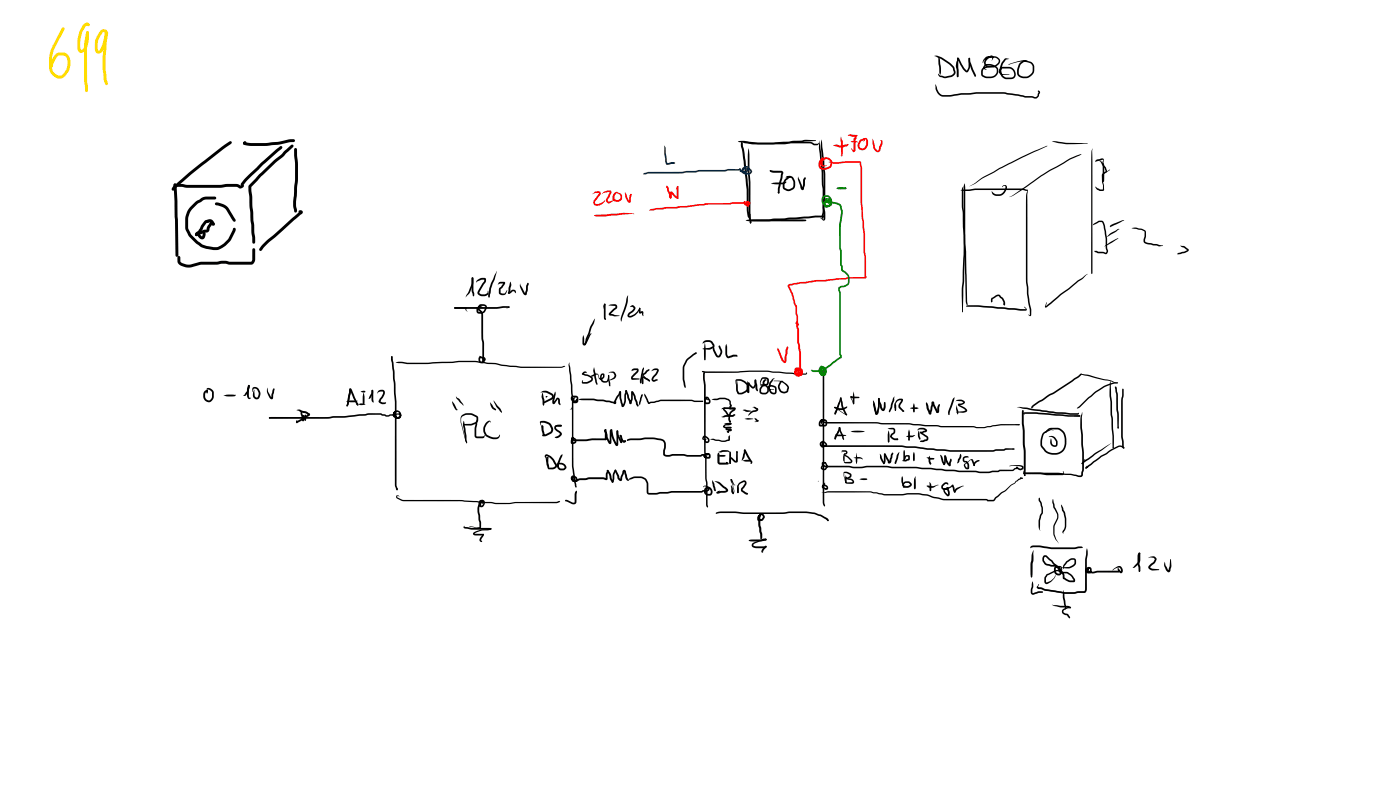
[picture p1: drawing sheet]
<svg xmlns="http://www.w3.org/2000/svg" width="337mm" height="190mm" viewBox="0 0 337 190" stroke-linecap="round" stroke-linejoin="round" font-family="sans-serif">
<g fill="#fd0">
<path d="M14.9 6.7l.3-.1 .2 .1 .1 .4-2.5 4.7-.5 2.3a5.9 5.9 0 0 0 .2 2.9 1.61 1.61 0 0 0 2.3 1 3.6 3.6 0 0 0 1.2-2.9 1.5 1.5 0 0 0-.9-1.8l-1.3 .1a4.2 4.2 0 0 0-1.3 2.5l-.3 .4-.3-.1a4.1 4.1 0 0 1 1.7-3.5l1.5-.1a2.29 2.29 0 0 1 1.6 3 3.3 3.3 0 0 1-2.5 3.3 2.83 2.83 0 0 1-2.6-3v-2.1l.3-1.5z"/>
<path d="M20.1 5.8a.87 .87 0 0 1 1.5 .2l-.1 .2-.2 .1-.4-.2-.4 .4a8.2 8.2 0 0 0-1.2 4.8l.2 .7 .4-.2a5.8 5.8 0 0 0 .8-4l.1-.2h.5a5.6 5.6 0 0 1-1.1 4.9 1.02 1.02 0 0 1-1.2 0 1.02 1.02 0 0 1-.4-1.1 8.1 8.1 0 0 1 1.4-5.4z"/>
<path d="M20.8 7.6h.5l.1 .2-.5 2.9v8.8l.3 2.3-.4 .3-.3-.3-.3-2.3v-7.8l.1-1.7z"/>
<path d="M20.6 20.8l.2-.1 .4 .3v.8l-.4 .3-.3-.3z"/>
<path d="M24.1 7.4a.93 .93 0 0 1 1-.4 .93 .93 0 0 1 .7 .8l-.1 .5-.2 .1-.3-.1-.1-.6-.4 .1a4.8 4.8 0 0 0-1.2 4l.1 .3 .2 .1 .4-.6 .5-1.2 .6-2.6 .3-.3 .4 .4-1 3.7a1.34 1.34 0 0 1-1.6 1.2l-.3-.1a4.8 4.8 0 0 1 .3-4.2z"/>
<path d="M25.4 7.6l.2-.1 .4 .3a47.7 47.7 0 0 0-.4 11.1l.3 1.2-.1 .3h-.4l-.4-1.2a32.3 32.3 0 0 1 .2-10.8z"/>
</g>
<g fill="#000">
<path d="M224.6 13.4h.2a7.8 7.8 0 0 1 4.5 2.6l.2 .7a1.21 1.21 0 0 1-1.1 1.9l-1.5 .2-1-.3-.4-.6 .2-.2 .3 .4 1.1 .3 1.7-.4a.72 .72 0 0 0 .3-1.2l-.1-.5a13.1 13.1 0 0 0-3.9-2.7zM225.5 13.7l.4 .3 .3 1.9a2.58 2.58 0 0 1-.2 2.1l-.2-.5zM230 14.6l.4 2.4v1.3l-.2 .2-.2-.2-.2-2.5zM230.1 13.9l.4 .1 1.2 2.2 .7 .8 .4-.9v-2l.2-.2 .2 .2v1.5a1.68 1.68 0 0 1-.8 1.8l-.3-.2-.7-.7-1.2-2.4 .2-.1v4.4l-.1 .1h-.2zM232.9 13.9l.3 .1 .1 .9 1.3 3a.25 .25 0 0 1 0 .4 .25 .25 0 0 1-.4-.1h.2h-.2l-1.3-3.2zM236.9 13.8l.5-.3h1.7a1.21 1.21 0 0 1 1.3 1 1.21 1.21 0 0 1-.8 1.4l-.7 .3h-.9a1.26 1.26 0 0 1-1.5-.9 1.26 1.26 0 0 1 .8-1.5l.8-.4a.56 .56 0 0 1 .7 .3 .56 .56 0 0 1-.3 .7l-.1 .2 .1-.5-.1-.4-.5 .2a1.04 1.04 0 0 0-.9 .7 1.04 1.04 0 0 0 .3 1.1l1.6 .1a1.35 1.35 0 0 0 1.2-1.3l-.8-.6h-1.8l-.8 .5-.5 .7 .2-.7zM236.7 15.6l.3-.2a3.3 3.3 0 0 1 2.3 .4 1.66 1.66 0 0 1 .5 2 1.66 1.66 0 0 1-1.8 1l-1.1-.1-.8-.3-.2-.4v-.5a1.55 1.55 0 0 1 2-1.6l1 .1-1.4 .2-1 .4-.2 .4v.8l.6 .5 1.1 .1a1.27 1.27 0 0 0 1.5-.8 1.27 1.27 0 0 0-.6-1.6l-.8-.2-.9-.1-.5 .4a.5 .5 0 0 0 .5 .6 .61 .61 0 0 1-.7-.2 .61 .61 0 0 1 .1-.7zM241.5 14.1l.3-.1 .8 .2-.8 .1-.4 .6a2.73 2.73 0 0 0-.4 3.2l.9 .5h1.2l.5-.1a1.32 1.32 0 0 0-1-2h-1.8l-.4 .8 .3 .4 2 .2-1.7 .1a.97 .97 0 0 1-.9-.7l.6-1.2h1.9a1.55 1.55 0 0 1 1.5 1.1 1.55 1.55 0 0 1-.7 1.8h-1.3a2.11 2.11 0 0 1-1.6-3.1l.3-.9zM242.4 15.5l3.5-1 1.8 .3a1.52 1.52 0 0 1 .9 1.2v.5a2.3 2.3 0 0 1-1.4 2.2 2.3 2.3 0 0 1-2.5-.6l-.2-1.3 .3-1.1a1.59 1.59 0 0 1 2.3-1l-.1 .2a.62 .62 0 0 0-1 .1l-.7 .7-.4 1.7a1.03 1.03 0 0 0 1.4 1 1.91 1.91 0 0 0 1.9-1.1v-1.3l-.2-.6-.4-.2-1.6-.4a5.5 5.5 0 0 0-3 .6l-.5 .2zM58.5 34.2l.3-.1 1.6 .3a37.5 37.5 0 0 0 9.4-1h.8l.3 .4-.3 .3h-.8a37.2 37.2 0 0 1-9.8 .9h-.3a1.12 1.12 0 0 1-1.3-.6zM58.6 34l.3-.1 .3 .4-.4 .4-.4-.3zM70.8 35.6l.2-.1 .4 .4 .2 3.4v4.1l-.4 5 .2 2.3-.4 .4-.3-.4-.2-1.5 .4-6.1v-3.8l-.2-1.9z"/>
<path d="M177.4 34l1.4-.2 3.8 .5 12.1-.2 1.1 .4h.7l.3-.2 .1 .1-.3 .5h-.8l-1.1-.5-12.4 .3zM178.2 34.2l.3 .1 .4 1.7 .6 4.9a64.4 64.4 0 0 1 .5 10l.2 1.2-.2 .2-.2-.2-.2-1.1a109.1 109.1 0 0 0-1.1-14.5l-.4-1.4zM178.2 34.2l.3 .1 .1 1.6zM178.6 34.2l.9-.1 1.4 .2h4.9l8-.7 2.4 .2-6.5 .6-5.9 .3a18.8 18.8 0 0 1-5.3-.4zM180 35.6l.4 8.1v8.4l.2 1.2-.2 .4-.2-.2-.2-1.4v-8.3l-.2-3.2v-3.5zM197 33.8l.9 7.6 .5 11.2a.38 .38 0 0 1-.3 .4 .38 .38 0 0 1-.4-.2l-.5-.4 .8 .3-.5-11.2-.6-6zM197.5 33.5l.9 8.5v6.2l-.3 2.9-.4 1.5a1.96 1.96 0 0 1 0-1.7l.3-2.7v-6.2l-.7-6.6zM224.8 20.2l.8 1.8a1.41 1.41 0 0 0 1.3 .8h1.6l2.4-.4 3.9-.3 6.6 .1 3.6 .5a6.8 6.8 0 0 0 3.1 .4l1 .2 .3-.3 .3-.8-.2-.3 .1-.2 .3 .2 .1 .4-.3 .9-.7 .5-1-.2-1.5-.1-5.1-.9h-6.7l-3.7 .3a11.1 11.1 0 0 1-4.8 .3 2.77 2.77 0 0 1-1.3-2.5zM252.9 34l.8-.1 2.7 .4 5.1 .2-2.7 .1a17.7 17.7 0 0 1-5.9-.6zM262.7 35.6l-.1 .7v29.4l-.1 .1-.2-.1v-20a58.1 58.1 0 0 1 .2-9.8zM263.4 38.5l.7-.2a1.02 1.02 0 0 1 1.3 0l-.1 .7-.2-.6-1.7 .5zM264.3 38.7l.7 .3 .9 1.6a.56 .56 0 0 1-.1 .9l-.6 .6v1.5l.2 2-.2 .3h-.7l-.8-.4-.4-.6 .1-.1 1 .7 .7 .1 .1-1.1-.3-.7v-1.5a.89 .89 0 0 1 .5-.9l.4-.3-.2-.7z"/>
<path d="M265 38.7a2.59 2.59 0 0 1 .5 1.9l-.1 2.9-.3 .3zM41.6 44.8l3.9-3.4 7.8-6.1 1.9-1.3h.4l.1 .3-.1 .2-9.7 7.4-4.3 3.9-.3-.3zM41.9 44.1l.4 .1 .1 .2v.6l-.3 .4-.4-.4zM41.8 44.2l.3-.1 .3 .3 .3 3.9 .2 13.1-.4 .3-.3-.3zM42.3 44.3l10.8 .1a12.6 12.6 0 0 1 4.3-.1l.4 .3 .5-.3 .3 .1a.81 .81 0 0 1-.6 .8 .81 .81 0 0 1-.9-.2l-12.1 .1-2.5-.2-.3-.4zM47 56.1l.6-.4 1.4-.5h.7l.1-.8 .7-1.1 .2-.1a.84 .84 0 0 1-.2 1.4l-.2 .9-.4 .3-.8 .1-1.8 .8-.3-.1zM47.4 56l.5-.1 .7 .9 .1-1.2a.47 .47 0 0 1 .7 .4l-.1 1a.94 .94 0 0 1-1 .5 .94 .94 0 0 1-.8-.8l-.2-.5zM49.5 53l.6-.3a1.04 1.04 0 0 1 1.2 .5l.2 .2a.41 .41 0 0 1 .2 .5 .41 .41 0 0 1-.5 .3 .41 .41 0 0 1-.3-.6l.3-.1-.2 .2 .1 .3-.6-.6h-1zM49.2 53.1l.8-.3 .4 .4-.1 .2-.7 .2-1.4 2.2-.6 .6-.1-.2v.4l-.3 .1-.3-.2v-.4l.7-.6zM46.6 48.9l.7-.7 1.7-.9 2.7-.1 .3 .4-.3 .3h-2.3l-.8 .4a5.4 5.4 0 0 0-3.4 5v1.5l.7 1.4 1.6 1.7 1.1 .8 1.2 .4 2.3 .3 1.7-.9a6.3 6.3 0 0 0 2.1-3.2 .52 .52 0 0 1 .7-.5l-.1 .8a6.9 6.9 0 0 1-2.2 3.4l-2 1.1-2.4-.3a5.1 5.1 0 0 1-3-1.6l-1.7-1.7-.6-1.4-.1-1.2a5.4 5.4 0 0 1 2.1-5zM51.8 48.7a2.47 2.47 0 0 1 1.9 .4l.8 .4 .5 .6 1.6 2.7v.4l-.3 .1-.3-.2-1.9-3-.7-.4-1.7-.5zM59.3 42.5l3.4-3.4 3.6-3.2 1-.7h.5v.5l-4.6 3.9-3.7 3.7-1 1.2h-.6v-.4z"/>
<path d="M62.3 41.9l7.7-7.1h.5v.5l-2.4 2.3-1.8 1.5-3.5 3.3-2.5 2.6h-.5v-.5zM59.8 44.8l.3-.1 .3 .3 .2 2.3 .3 5.6 .4 4.1 .1 1.2-.4 .4-.4-.4-.2-2.4-.7-10zM63.3 58.6l8.4-7.5 .5-.3 .1 .4-.4-.1a.48 .48 0 0 1 .2-.6 .48 .48 0 0 1 .6 .2l-.1 .6-8.1 7-1.6 1.9-.3 .1-.2-.1-.1-.4zM179.3 52.9a95.9 95.9 0 0 1 12.5-.2l1.8 .1 .2 .2-.2 .1-1.8 .1a95.9 95.9 0 0 1-12.5-.2zM179.6 51l.5 1-.2 .2zM179.8 52.1l.2-.2 .1 .2-.1 .2zM180.2 52.9l.6-.2h4l11.2-.9h1.9l.2 .2-.2 .2-11.6 .7a16.2 16.2 0 0 1-5.9 .2zM180.4 51.4l.2 2.2-.2 .1-.2-.1zM185.2 40.9l2.7 .2a.57 .57 0 0 1 .3 .9l-.8 3.3v1l-.2 .2-.2-.2v-1.1l.9-3.7h-2.2l-.6-.3zM185.1 40.9l.3 .1-.2 .2-.2-.2zM185.3 44.1l1.3-.3 1.7 .1 .7-.3v.3a4.4 4.4 0 0 1-3.4 .2zM185 41l.2-.1 .2 .1-.2 .2z"/>
<path d="M186.9 46.1l.4 .2-.2 .2zM187.1 46.2l.3 .1-.1 .2-.3-.2zM189 42.4l.8-.2 .7 .3 .6 .9 .1 1a1.13 1.13 0 0 1-.6 1.1 1.47 1.47 0 0 1-2 .1 1.47 1.47 0 0 1-.3-2l.5-.7 .7-.5h.4l.1 .3-.2-.1-.8 .7-.3 .7-.1 1 .9 .5 1.1-.6 .1-1.2-.3-.8-.6-.3h-.6l-.2 .1zM191.9 42.4l.8 2 .3 .9h-.2l.2-.9 .1-1.2 .2-.4a.26 .26 0 0 1 .4 0 .26 .26 0 0 1-.2 .4l-.1 1.6a.76 .76 0 0 1-.6 .9l-.3-.4-.7-2.1zM193.5 52.9l.2-.1 .1 .2-.3 .1zM197.7 51.9h.3v.3l-.1-.2 .1 .2h-.3v-.3l.2 .1zM197 52l.9-.2 .2 .2-.2 .2zM230.9 45.7l3.5-.4h11.3l1.3 .3 .1 .2-12.4-.1-2.6 .2zM231.6 44.8l-.1 1.3a14.5 14.5 0 0 0 .2 4.6l.1 3.9 .5 5.8 .3 12.7-.1 .3-.3-1-.3-12-.4-5.8-.1-3.8a16.1 16.1 0 0 1-.2-5.2zM231.8 44l.2 .9v2.3a242.7 242.7 0 0 1-.4 22l-.2 5.8-.2-5.6a212.2 212.2 0 0 0 .4-21.5l.1-3zM233 44.8l.6-.4a27.4 27.4 0 0 1 5.7-3.5l6.6-3.4 5.9-2.5-11.5 5.6-4.1 2.3-1.8 1.2zM238.4 45.9l1.1 .8a1.86 1.86 0 0 0 2.2-1.7l-.3-.4-.4 .4a.61 .61 0 0 1 .9-.5 .61 .61 0 0 1 .1 1 2.02 2.02 0 0 1-1.5 1.5 2.02 2.02 0 0 1-2-.6z"/>
<path d="M242.6 47.3a60.6 60.6 0 0 0 7.8-5.3l6.7-3.9 2.8-1.1-.4 .4-2.3 .9-6.6 3.9a51.7 51.7 0 0 1-7.6 5.1zM247 45.5v22.2l.2 2.9 .7 3.9v1.2l-.2 .3-.5-.4 .4 .2-.1-1.5-.6-3.6-.3-3v-19.9l.1-1zM262.9 53.8l1.1-.7 .8-.1a1.94 1.94 0 0 1 .9 2 14.9 14.9 0 0 1 .5 4.6l.2 .8a.59 .59 0 0 1-.9 .6l-1.6-.2-.4-.2a.28 .28 0 0 1-.3 0 .28 .28 0 0 1 0-.4l2.6 .5 .2-.4-.2-.8v-2.2l-.3-1.7-.5-2.1-.1-.1h-.7l-1.5 .7zM265 42l1.8-1.3zM265.7 59l1.3-.9 1.8-.9-3.3 2.1zM266 56.9l1.1-1 2-.9-.8 .6zM266.9 54.2l2.9-1.3h.4l-3.3 1.7zM272 54.8l1-.1 .7 .2a1.49 1.49 0 0 1 1.8 1.1l-.2 1.6 .1 .5 4.2 .9-.9 .2-2.4-.5a1.08 1.08 0 0 1-1.4-.8l.2-1.2v-1.1l-.7-.4zM283.7 59l1.1 .2 .9 .7v.3l-.9 .6-1.7 .4-.1-.2 .2-.2 2.2-.7zM42.8 61.6h.5l.1 1.3a3.1 3.1 0 0 0 2.9 .5 17.9 17.9 0 0 1 6.2-.6 5.5 5.5 0 0 1 3 .1h4.9l.2-.5v-2.4l.4-.4 .4 .4-.1 2.4a1.15 1.15 0 0 1-.9 1.2h-5.3l-1.6-.3a16.5 16.5 0 0 1-5.2 .3l-1.8 .5a2.91 2.91 0 0 1-3.8-1.3zM109.2 73.8h10.2l1.6-.3 1.3 .1 .2 .2-.2 .1-3 .3h-9.9zM113.4 66.7h.3a5.1 5.1 0 0 1-.7 3.6l-1.1 1.1 .7-1.2a5.3 5.3 0 0 0 .8-3.3z"/>
<path d="M109.2 73.8l2.8 .1a.23 .23 0 0 1 .3 .2 .23 .23 0 0 1-.3 .2l.4 .6-.5-.4 .2-.4-2.7 .1zM113.4 66.7h.3l.1 .1v3l.2 .8-.2 .6-.4-1.4zM114.6 67.4l.8-.5a1.12 1.12 0 0 1 1.4 .1v.8l-1.6 2.6 .5 .3h.9l.6-.3 .1-.6 .1 .7-.6 .6-1 .1a1.04 1.04 0 0 1-1-.8l.2-.7 1.4-2.1v-.5l.1 .1h-.9l-.9 .5-.2 .2zM115.2 73.2l.3-.1a1.49 1.49 0 0 1 1.5 .4l-.1 .7-.7 1-1.2 .1-.3-.2-.2-.4a.84 .84 0 0 1 .7-1.1h.6l.2 .2-.1 .2v-.1l-.9 .2v.7l.2 .1 1-.1 .5-1-.4-.3h-.7l-.4 .6a2.07 2.07 0 0 1 .9 1.8l.1 5.4 .2 1.4v4.3l-.2 .2-.2-.2-.1-4.6-.2-1v-5.8l-.5-.9a.86 .86 0 0 1 0-1.5zM119.4 65.1l-.5 2-.8 2.2-.3 2-.2 .2-.2-.2 .1-1a11 11 0 0 1 1.6-4.6zM119.9 67.9l.4-.2a.91 .91 0 0 1 1.1 .2l-.6 1.1-.4 .5-.1 .8 1 .2 .5-.8 .1 .1-.4 .9-.8 .2-.8-.4v-1.1l1.1-1.4 .2 .1h-1l-.5 .3zM122.2 70.2l1-.6h.5l.3 .3v.5l-.6-.4-.6 .4a.32 .32 0 0 1-.4 .2 .32 .32 0 0 1-.2-.4zM121.7 73.9l.6-.3 .2 .2-.5 .2zM122.2 73.8l.1-.2 .2 .2-.2 .1zM122.7 67.7l.2 .8-.3 1.6-.3 .5-.2-.3zM125 68.1l1.3 2.4-.1 .1 .5-2.4a.24 .24 0 0 1 .4-.1 .24 .24 0 0 1-.1 .4l-.2 1.5a.81 .81 0 0 1-.6 .9l-.2-.1a3.7 3.7 0 0 1-1-2.7zM143 76.5l-.2 1.1-.6 1.2-1.5 4.1-.1-.3 .2-1.1 .5-1.2a9.6 9.6 0 0 1 1.7-3.8z"/>
<path d="M145.2 73a.29 .29 0 0 1 .3 .3 .29 .29 0 0 1-.2 .3l-.2 .6-.1-.7zM145.2 73l.4 .1v3.4l-.1 .1 .1-.1a.23 .23 0 0 1 .1 .3 .23 .23 0 0 1-.3 .1 .23 .23 0 0 1-.2-.3zM146.4 73.3l1.5-.2 .3 .1 .2 .4-.1 .5-1.6 1.4v-.1h.5l1.7 .5-1.1 .1-1-.2a.4 .4 0 0 1-.4-.2 .4 .4 0 0 1 .2-.5l1.4-1.4-.2-.2-1.2-.1-.3 .1zM151 70.9l-.2 2.2-1.5 4.1a1.49 1.49 0 0 1 .1-1.4zM151.6 73.5a.51 .51 0 0 1 .9 0 .91 .91 0 0 1-.5 1.6l-.5 .3-.2 .5a2.53 2.53 0 0 0 1.9-1l.6-1 .1 .3-.4 .6a2.28 2.28 0 0 1-2.5 1.3 .71 .71 0 0 1 .2-1l.8-.5 .3-.6-.3-.3-.6 .1zM153.6 74.1l.2-.2 .2 .2v.8a.37 .37 0 0 1 .4-.2 .37 .37 0 0 1 .3 .4l-.1 .8-.3-.3 .1-.5-.3 .2a.34 .34 0 0 1-.3 0 .34 .34 0 0 1-.2-.3zM231.3 74.2l.1 .8zM232.4 73.4l2.8-.1 11.4 1-.5-.6a.5 .5 0 0 1 .6 .3 .5 .5 0 0 1-.1 .6l-11.4-.9h-2.5h-.3zM232.4 73.5l.1 .3-.2-.2zM238.4 71.7l.6-.5a.97 .97 0 0 1 .9-.5 .97 .97 0 0 1 .9 .6l.4 .3 .4 .8v.8l-.2 .2-.5-1.5-.8-.7h-.5l-.9 .7-.3 .7-.2-.4zM238.4 71.4l.1 1.1-.1 .1-.2-.1zM241.3 72.9l.3 .2-.2 .3z"/>
<path d="M241.4 73l.2 .2-.2 .2-.1-.2zM251.6 72.6l-.2 1.1 3.5-3.1 2.1-1.4 2.1-1.9 2.4-1.5-1.3 1.2-.9 .6-7.9 6.3-.2-.2zM49.7 93.3a1.27 1.27 0 0 1 1.7 1v1a1.29 1.29 0 0 1-1.4 1.3 1.29 1.29 0 0 1-1.1-1.6 .93 .93 0 0 1 1.1-1.2l-.2 .7-.2-.5 .1 .1-.3 .4a1.48 1.48 0 0 0 .2 1.4l.2 .2a.77 .77 0 0 0 .8 0 .77 .77 0 0 0 .4-.8l-.1-1.2-1-.6-.2 .4zM53.8 95l1.1-.2h1.7l.1 .1-.3 .3h-.7h-1.2zM59.7 92.5a.42 .42 0 0 1 .4 .3 .42 .42 0 0 1-.1 .5l-.3 .9-.5 .7-.4 .2-.4-.1 .3-.1 .6-.9zM59.6 92.6l.2-.1 .3 .2-.3 .8v1.6l.2 .5 .3-.1a.47 .47 0 0 1-.6 .4 .47 .47 0 0 1-.3-.7v-1.6zM60.8 93.1a1.01 1.01 0 0 1 1.4 .4l.2 .4a1.29 1.29 0 0 1-.8 2h-.1a1.02 1.02 0 0 1-.7-1.1l.1-.7 .3-.5v1.6l.3 .3 .4-.1a1.35 1.35 0 0 0 .1-1.3l-.3-.6-.5-.2-.3 .2-.2 .6zM64.2 93.1l.3 1 .7 1.5 .3-1.9 .3-.4 .2 .1-.3 2.1a.48 .48 0 0 1-.6 .4 .48 .48 0 0 1-.4-.5l-.5-1.3zM65.6 93.4l.4 .1-.2 .1zM71.3 98.5l.8-.1 1.5 .4 .6 .4a.39 .39 0 0 1 .4 .4 .39 .39 0 0 1-.4 .4l-2.5 1.5a.34 .34 0 0 1-.5-.1 .34 .34 0 0 1 .2-.5v.5l-.2-.1 1.8-1.2 1.1-.6 .1 .2zM72.2 98.8l.4 .2 .3 .9 .1 .9-.3 .1 .1-1.2 .3 .1v1a.37 .37 0 0 1-.5 .3 .37 .37 0 0 1-.1-.6zM72.8 99.8v-.1a1.08 1.08 0 0 1 .8 1.1l-.1 .2-.3-.1z"/>
<path d="M73.2 99.8l.2-.2 .2 .2-.3 .7zM83.2 96.4l1.7-.2h1v.2a3.3 3.3 0 0 1-2.7 0zM84 93.3h.2l.3 .2 1.5 3.3a.36 .36 0 0 1 0 .6l-1.1-1.8-.8-2 .2-.1-.5 2.1-.2 1.9-.2 .2-.1-.2 .7-3.5zM84 93.6l.3 .1-.2 .4zM84 93.6l.3 .1v.7l-.5 2.8-.4 .5-.1-.3zM85.6 97.1l.6 .2-.3 .1zM86.2 97.1l.6-.2 1 .2-1 .2zM86.7 94.1a.9 .9 0 0 1 1.1 0 .89 .89 0 0 1-1.1 0zM87.4 94.3l.2 .9v1.2v.7l-.2 .1a4.4 4.4 0 0 1 0-2.9zM89.4 93.7a.46 .46 0 0 1 .4 .3 .46 .46 0 0 1-.1 .5l-.7 1.2a.19 .19 0 0 1-.2 .2 .19 .19 0 0 1-.1-.3l.6-1.1zM89.4 93.7l.3 .2v2.8l-.4-.6zM91 93.9v-.1a.84 .84 0 0 1 1-.2 .84 .84 0 0 1 .5 .9l-1.1 2 .5 .2 .8-.1 .1 .2-.3 .3h-.6l-.6-.3a.42 .42 0 0 1-.3-.3 .42 .42 0 0 1 .2-.4l.9-1.8-.1-.2h-.6l-.7 .5z"/>
<path d="M94.1 85.6l.3 .1 .4 3.4 .5 7.4v20.1l.2 1v-.3a.25 .25 0 0 1 .1 .4 .25 .25 0 0 1-.3 0l-.4-1.1v-20.1zM94.1 85.6l.3 .1v1.4zM95.1 87.1l1.3-.2 1.5 .2h5l7.4-.4h3.8l11.1 1.4h9.7l.7-.2 .3 .1-1 .4h-9.4l-11.3-1.4h-3.9l-1.6 .2-6.4 .3h-4.5zM108.7 96.4l.5 .6 .7 1.4a.19 .19 0 0 1-.1 .3 .19 .19 0 0 1-.2-.2l-.8-1.3zM109.6 95.2l.9 .7 .9 1.5-1.6-1.6zM115.2 85.5l.6 .2a.64 .64 0 0 1 .8 .2 .64 .64 0 0 1-.1 .9l-.3 .5-.9-.2-.3-.6 .2-.7 .7-.1 .3 .3 .2 1-.2 .2-.2-.2-.1-.8-.5-.1 .2 .8h.4l.4-.6-.2-.2zM117.8 96.7l1.2 1.4a.26 .26 0 0 1 .3 .2 .26 .26 0 0 1-.2 .3 .26 .26 0 0 1-.3-.2 1.82 1.82 0 0 1-1-1.7zM118.7 96.2l1.6 2 .3 1-1.3-1.5zM129.9 94.3a2.03 2.03 0 0 1 2.8 .2l.2 .2a.85 .85 0 0 1-.4 1.4l-1.5 .7-.4-.1 2-1.2 .1-.3-.2-.3a2.96 2.96 0 0 0-2.5-.6zM130.4 94.3l.3 1.3a2.41 2.41 0 0 1-.1 1.8l-.2-.3-.2-1.8zM130.6 97.2l.2 .1-.2 .1zM131.2 95.2l.1-.1 .2 .1-.1 .3h-.3z"/>
<path d="M131.3 95.1l.3 .2-.3 .1-.1-.2zM131.2 95.2h.4zM133.4 94.1l.2 .7-.4 1.9h-.1l.7-1.1 .4-.1 .4 .4 .1 1.3-.1 .2-.4-.4-.1-1.1-.6 .9a.37 .37 0 0 1-.4 .3 .37 .37 0 0 1-.3-.4zM137 98.3l.3-.1 .2-.4h.2l-.3 .5zM136.9 87.1l.9 8.8 .1 16.1 .7 5-.1 .2-.3-.4-.2-1.2-.5-3.6v-16l-.8-8.3zM137.4 95.2l1-.2 .5 .3 .1 1.2-.5 .4a.69 .69 0 0 1-1-.6l.3-.7 .6-.1-.5 .7 .1 .2h.6l-.1-.9-.8 .1v.3l.5 .3 .4-.3h.3l-.3 .6-.5 .1a.91 .91 0 0 1-.9-1zM139.1 95.9l.7-.1h2.9l3.8 .4 1.1 .3 .1 .3 .2-.5 .2 .5a.41 .41 0 0 1-.3 .3 .41 .41 0 0 1-.4-.2l-2.4-.5-2.4-.2-2.8-.1zM140.2 80.5l.3 2.1 1.3-2.4a.21 .21 0 0 1 .2-.2 .21 .21 0 0 1 .2 .3 .21 .21 0 0 1-.2 .1l-1 2a.51 .51 0 0 1-.5 .6 .51 .51 0 0 1-.5-.5zM140.5 82.6l.3 .2-.1 .1zM140.2 89.4l.1-.1a.36 .36 0 0 1 .5-.1 .36 .36 0 0 1 .1 .5l-.1-.2-.2 .1-.4 .3-.1-.2 1.9 .6a.77 .77 0 0 1 .5 .6 .77 .77 0 0 1-.3 .8l-1 .4-1.1 .1a.41 .41 0 0 1-.2-.4 .41 .41 0 0 1 .3-.4v.4h.8l1-.5 .1-.3-.9-.6-1.2-.4-.1-.2zM142.1 90.3l.3-.2a1.23 1.23 0 0 1 1.2-.3l.6 1.1 .4-.1 .3-.2 .1-.6-.3 .3-.1 .4 .3 .6 .3 .3 .7-.1 .3-1.3 .1-.1 .2 .1-.4 1.5-.3 .2h-.6a1.21 1.21 0 0 1-.9-1 1.21 1.21 0 0 1 .6-1.2l.4 .2a1.03 1.03 0 0 1-.4 1.2l-.4 .1-.4-.1-.5-1.1-1.4 .5-.3 .3zM142.8 88.2l.8 4-.1 .3-.4-.7-.2-1.2-.3-1.6z"/>
<path d="M146.4 89.5l.8-.2a.95 .95 0 0 1 .9 .7 .95 .95 0 0 1-.5 1.1l-1.1 .2 1-.6 .2-.5-.3-.6-.7-.1-.4 .2zM146.2 90.2l.1-.1 .2 .1 .3 2.5-.1 .1-.3-.3zM148.9 94.1l.2-.1 .2 .2-.3 .6-1 1.8-.3 .1-.1-.3zM147.7 96.4l.2 .2-.2 .1zM148.9 94.1l.3-.1v.3l-.2 .1zM148.9 94.1l.4 .1v1.4l.5 1.8h-.1l.4-1v-1.6l.2-.9 .4-.1-.2 2.3a1.47 1.47 0 0 1-.9 1.7l-.2-.2-.5-1.9zM150.4 93.8h.3l.4 1 .5 1.6 .1 .3h-.2l.2-.9v-1.6l.3-.2 .7 1 .6 2a.31 .31 0 0 1 .2 .4 .31 .31 0 0 1-.3 .2l-.9-2.4-.4-.9 .2-.1v1.6l-.2 .6a.46 .46 0 0 1 0 .5 .46 .46 0 0 1-.6 .1zM151.9 88.8l.5-.3h.8a.57 .57 0 0 1 .1 1l-1.2 1.3 1.7 .2-1.7 .3a.53 .53 0 0 1-.4-.5 .53 .53 0 0 1 .2-.5l1.3-1.4h-.7l-.6 .3zM154.2 94.8a.21 .21 0 0 1 .3 0 .21 .21 0 0 1-.1 .3l-.6 2.3-.2-.7zM154.2 90.5v1.5l-.2 .1-.1-.1zM154.2 90.5h.6l1.2 .7 .3 .3-.3 .1zM154.5 90.3l.2 1v.8l-.2 .2-.2-.2z"/>
<path d="M154.7 88.2l.1 .4-.6 3.3-.2 .2-.2-.2 .1-.7 .4-2.3zM154.9 94.5l1.2 2.3 .3-.3 2.5-.5h7.3l.8 .2 1.9 .1 .1 .1-.1 .2h-1.9l-.8-.2h-7.3l-2.7 .6a.45 .45 0 0 1-.6-.4l-.7-1.6zM154.5 89.8l1-.9 .5-.2 .2 .1-.9 1-.6 .3 .5 .6 1 .7-.1 .3-1.6-1.4zM156.8 88.8a.84 .84 0 0 1 .9-.4 .84 .84 0 0 1 .7 .6l-.4 .9-1 1.3 .2 .1 .6-.2 .4 .2-1.1 .4-.4-.3v-.5l1.3-1.9-.7-.1-.7 .3zM164.5 92.9l.3 .2zM165.1 86.2l1.8-1.4a.27 .27 0 0 1 .4-.2 .27 .27 0 0 1 0 .4l-.2-.1 .1-.1 .2 .2-2.1 1.6-.8 1.7a12.8 12.8 0 0 0 .4 4.6l-.2 .2-.1-.1a9.7 9.7 0 0 1-.5-4.6l.1-.6zM168.8 89.2h8.5l2.9-.2h4.1l7.1 .7h2.3l.1-.2a.26 .26 0 0 1 .2 .4 .26 .26 0 0 1-.4 .1h-2.2l-7.1-.7-14.5 .3-.8-.2zM168.6 96.4l.3-.1 .1 .1-.1 .2zM169.1 82.1a1.6 1.6 0 0 1 2.3 .1l.2 .4a.67 .67 0 0 1-.1 1l-.9 .4-1.6-.1v-.2l1.6-.1 .7-.5-.4-.7-.4-.2h-.8l-.7 .4zM168.8 89.2l.2 .2zM169.2 89.4h.3l-.1 .3v-.2v1.4l.2 1.6v16.1l.3 1.5v4.8l.2 1.1 .1 5.8-.1 .1-.4-.7v-5.2l-.2-1.1v-4.8l-.2-1.5-.1-16-.2-1.7zM169.4 82.4l.2 1.5v2.5a.18 .18 0 0 1-.2 .2 .18 .18 0 0 1-.1-.2z"/>
<path d="M169.5 95.4a.63 .63 0 0 1 1 .4l.3 .7-.4 .6-.9-.1-.3-.7a.57 .57 0 0 1 .1-.7 .57 .57 0 0 1 .6-.1l-.2 .5v.6l.6 .1 .1-.5-.5-.6 .3 .5-.6-.2zM171.1 95.9l1.2-.1a3.6 3.6 0 0 1 2.6 0l.7 .5 .3 .9a.32 .32 0 0 1 0 .4 .32 .32 0 0 1-.3 .2l.1 .4-.3 .1-.1-.7 .3-.2-.2-.2-.1-.7-.5-.4a4.5 4.5 0 0 0-2.8 0zM171.5 83.1l.9 2 .3 .3 .5-.9-.5-1.3 .3 .1-.3-.1a.27 .27 0 0 1 .4-.2 .27 .27 0 0 1 .1 .4l.3 .6a1.55 1.55 0 0 1-.8 1.9l-.5-.2a3.3 3.3 0 0 1-.8-2.3zM173.6 98.1l.5-.3h2.4a.3 .3 0 0 1 .4 .3 .3 .3 0 0 1-.4 .3l-2.3-.2 1.2 1.6-.1 .3-1.4-1.5a.36 .36 0 0 1-.1-.5 .36 .36 0 0 1 .5-.1l2.3 .1-.1 .2h-3.1zM174.6 82.6l.2 .8v1.7l.2 .5 1.2-.4h.8a.23 .23 0 0 1 .4 .2 .23 .23 0 0 1-.4 .2l-1.7 .4a.86 .86 0 0 1-.9-1.1v-1.5zM175.8 98.7l.7-.5 .3 .2-1 .9-.5 .8-.2-.2 .3-.8zM177.2 91.3l.3 3-.2 .1a4.3 4.3 0 0 1-.1-3.1zM176.9 91.2l.1-.1a2.84 2.84 0 0 1 2.8 1.2l.1 1.2-.4 .6-1.1 .6-1.1-.1v-.7l.3 .5 .6-.1 1.2-.6 .1-1.2a2.66 2.66 0 0 0-1.8-1h-.7l.2 2 .3 .8-.1 .1-.5-2.3zM178.6 98.5l.5-.1 1.5 .4-1 .2zM179.7 91.5l.3 2.6h-.2v-2l.2-.2 .2 .2-.1 2a.34 .34 0 0 1-.4 .2 .34 .34 0 0 1-.2-.4zM179.8 91.9h.3l.9 1 .4-.4v-1.1l.2-.2 .2 .2v.6a.94 .94 0 0 1-1 1.3l-.8-.7zM180.9 97.8h.7l.7 .5a.37 .37 0 0 1-.7 0z"/>
<path d="M181.5 91.2l.3 .2 .4 2.4-.1 .2-.5-.6zM180.4 99l1.5-.6a.23 .23 0 0 1 .3-.2 .23 .23 0 0 1 0 .4l-1.4 .5-.9 .8zM182.9 92.4l.7-.1a1.35 1.35 0 0 1 1.2 1.1v.6a1.07 1.07 0 0 1-1 .7 .94 .94 0 0 1-1.2-.6v-.8l.4-.5a.37 .37 0 0 1 .4-.3 .37 .37 0 0 1 .3 .4l-.1-.1-.2 .1-.4 .5 .1 .8 1 .1 .3-.3v-.6a1 1 0 0 0-.8-.8l-.7 .1zM183.1 90.8l.9-.2a.94 .94 0 0 1 .8 1.5 .75 .75 0 0 1-.9 .6 .75 .75 0 0 1-.6-.9l.1-.1a.5 .5 0 0 1 .2-.6 .5 .5 0 0 1 .6 .2l-.4 .6v.3h.3a.41 .41 0 0 0 .3-.6l-.1-.5-.9-.1-.5 .7-.2 .8v-.9zM185.6 91.1l.7-.3-1 1.3-.2 1.2 .4 .9 .8 .1-.1-1.2-.9-.2-.5 .3 .5 .3 .8 .1-.1 .1-.8-.1-.6-.4v-.3l.6-.4 1.2 .3 .3 .4-.1 1.2a.95 .95 0 0 1-1.6-.2 2.03 2.03 0 0 1-.1-2.2zM186 91.5l1-.1a2.34 2.34 0 0 1 2.7 1.9l-.2 .6a1.27 1.27 0 0 1-2 .2 1.71 1.71 0 0 1 .1-2.5l.5-.1 .3 .5-.3-.3-.6 1v.5l.3 .7 .7 .2 .5-.1 .3-.9a2.73 2.73 0 0 0-2.3-1.5zM197.9 88.9l.2 1.6 .1 30.2 .1 .8-.1 .2-.4-1v-30.2zM200.5 97.8l1.9 .3 1-.4a.2 .2 0 0 1 .3 .2 .2 .2 0 0 1-.2 .2l-.8 .4a2.64 2.64 0 0 1-2-.4zM202 95.5l.3 .1-1.2 3.6-.4 .4-.1-.2zM202.1 95.7l-.1 .9-1.1 2.6a.21 .21 0 0 1 0 .3 .21 .21 0 0 1-.3 0 .21 .21 0 0 1 0-.3l1-2.5zM202.1 95.5l.2 .1-.2 .2-.1-.2zM202.1 95.5l.4 .9a5.8 5.8 0 0 0 1.1 3l.1 .2-.4 .1a6.1 6.1 0 0 1-1.2-3.3l-.1-.8z"/>
<path d="M200.6 97.8l3 1.8-.2 .2-2.8-1.7-.1-.2zM203.3 99.6l.2-.1 .2 .2-.2 .1zM204.4 95.2l2.1 .1 .1 .2-.1 .1-1.4 .1-.5-.1v-.2l.7 1.5-.1 .2-.8-1.6zM205.2 94.1l.2 1.7v1.1l-.2 .2a6.1 6.1 0 0 1 0-3zM205.1 96.9l.2 .1v.1l-.3-.1zM209.9 96.2l.4 .8 .5 2.3-.2-.1 .5-1.7a2.5 2.5 0 0 1 .2-1.9 2.69 2.69 0 0 1 .2 2l-.2 .9a.8 .8 0 0 1-.8 1.1l-.6-2.2zM211.1 95.7a.49 .49 0 0 1 .4 .7l.7 1.9 .3-1.6 .3-.1v1.7a.6 .6 0 0 1-.7 .4 .6 .6 0 0 1-.5-.6l-.5-1.6zM215 96.9l.4 .4v1.3l-.1 .2-.2-.2zM215 95.2v1l-.5 1.7-.5 1-.2 .1-.1-.3 .6-1.8zM215.5 96.2l.6-.4h.6a.52 .52 0 0 1 .4 .4 .52 .52 0 0 1-.3 .5l-.4 1 .9 .9-.1 .3-1.2-1.1v-.6l.7-1.1-.9 .3-.5 .7a1.04 1.04 0 0 0 0 1.2v.5l-.2-.7a.89 .89 0 0 1 0-1.1zM217 98.6l.4 .2-.4 .1zM218.8 98l.6-.1a1.33 1.33 0 0 1 1.4 .2l-1.2 .2z"/>
<path d="M219.7 96.9l.2 1.5v.5l-.2 .2-.2-.2 .2-.1-.2 .1v-.8zM222.7 96.7l.3 .3 .7 2.2-.3 .1 .5-2.6a.39 .39 0 0 1 .5-.2 .39 .39 0 0 1 .2 .5l.9 2-.2 .2-.2-.1-.9-1.9-.1-.4h.3l-.5 2.3a.36 .36 0 0 1-.3 .5 .36 .36 0 0 1-.4-.4l-.5-1.1-.1-1.1zM225.6 97.2l.2-.1 .2 .1-.3 1.7a.31 .31 0 0 1-.3 .3 .31 .31 0 0 1-.3-.4l.3-.1-.1 .1v-.9zM229.2 95.6l.3-.1-1.2 4h-.2l.2 .1-.2 .1-.2-.2v-.7zM229.9 96.2l1.2-.2a.63 .63 0 0 1 .7 .2 .63 .63 0 0 1 0 .8l-.6 .2-.6 .1 1.3 .6 .5 .4a.42 .42 0 0 1 .1 .5 .42 .42 0 0 1-.4 .2l-.6 .2-1.7-.2 2.3-.4-.4-.4-1.1-.6a.34 .34 0 0 1-.3-.3 .34 .34 0 0 1 .3-.4h.5l.5-.3-.6-.2-1-.1-.3 .1zM230 97.4l.4 1.5-.2 .7-.4-1.4zM244.5 97.8l2.4 .1 7 1.1 5.1 .3 .2-.1 .2 .2-.4 .2-5.1-.2-5.7-.8zM245.8 98.6l.2 .1v.1zM245.7 98.6l.2-.1 .2 .4 .2 7.8 .3 1.7-.1 5.8-.2 .2-.1-.2-.1-5.8-.5-6.7zM245.9 98.5l.2 .5-.3-.3zM246 99.1l3.2-.1 7.6 .7 2.8 .1 .1 .1-.1 .2h-2.8l-7.6-.7-2.9-.1v.4l-.3-.3zM248.2 97.4l9.1-5.8 2.4-1.8 .4 .1-.8 .8-5.8 3.8-3.7 2.2-1.7 1.4-.2-.3z"/>
<path d="M248.1 97.9l.4-.1-.5 .3zM259.6 89.9l2 .1 5.3 1.3 1.9 .7h-.7l-1.3-.5-1.6-.2zM260.1 99v3.7l.5 6v4.2l-.4 1.5-.8 .2-1.9-.5-3-.2h-8.3v-.2v.2a.18 .18 0 0 1-.2-.2 .18 .18 0 0 1 .2-.2v.2v-.2l8.3 .1 5.3 .6 .3-1.3 .1-4.2-.5-6.1a5.7 5.7 0 0 1 .3-3.2zM266.9 91.5l.9 13.2-.1 2.9-.1 .1-.1-.1-.3-6.9-.2-1.1-.1-3-.2-1.5zM268 92.9h.3l.1 .2 .3 1.6 .1 3.7 .2 1.3-.1 3.1-.1 .1-.2-.1v-3.1l-.2-1.3-.1-3.6-.2-1.6 .1-.1-.1 .3zM258.9 98l4.2-3.8 1.9-1.2a6.5 6.5 0 0 1 3.7-1.1v.2a8.2 8.2 0 0 0-3.5 1.1l-1.9 1.2-3.8 3.5-.5 .2zM269.8 93.5h.3l-.2 .6zM269.8 93.5h.3v.3l-.2 2.5v8.6l.3 2.4a.27 .27 0 0 1 .1 .4 .27 .27 0 0 1-.4 .1 .27 .27 0 0 1-.1-.4l-.3-2.5v-8zM64.7 100.3l14.2-.1 1.2-.2 2.8-.1 5.8-.6h2.8l1.8 .5 .5-.3h.8l.1-.4 .2 .1v.4l.6 .6h.4l.2-.8-.6-.5-.5 .4-.1 .5 .7 .4 .4-.3v-.2l-.4-.1-1.1 .4 .6-.5a.81 .81 0 0 1 1.4 .3l-.1 .2a1.04 1.04 0 0 1-1.4 .6 1.04 1.04 0 0 1-.4-1.5 1.04 1.04 0 0 1 1.5-.3 1.07 1.07 0 0 1-.2 1.8l-.6-.1-.3-.4a.69 .69 0 0 1-.5-.8 .34 .34 0 0 1 .4-.4 .34 .34 0 0 1 .1 .6l-.3 .3-.8 .1-.6 .2-1.5-.2-.3-.3a8.8 8.8 0 0 0-3.7 .3l-8.9 .7h-13.7h-.5zM64.7 100.3l.5 .1a.26 .26 0 0 1-.3 .2 .26 .26 0 0 1-.2-.3zM73.4 99.6l.2 .2v1.1l-.2 .2-.2-.2v-1.1zM95.3 119h.5l.3 .3-.6-.1v.2l1.5 .7h14l4.8 .5h1.8a20.4 20.4 0 0 0 6.5 0h9.6l.8-.3 .2 .2-1 .4h-9.7a23.7 23.7 0 0 1-6.9 0l-6.1-.5h-13.2a3.7 3.7 0 0 1-2.5-.8z"/>
<path d="M111.4 101.9h.4l-.2 .3zM111.5 101.1l.6 3.6 .2 1.6-.1 .2-.4-.8-.5-3.5zM111 99.8l.1-.1a3.2 3.2 0 0 1 3.7 .3l.1 1-.4 .7-1.2 .5-1.9-.1 .2-.3h1.6l1.1-.4 .2-.4v-.8a2.96 2.96 0 0 0-3.2-.2l-.4 .5v1l1.4 4.8-.1 .2-1.5-5v-1.2zM112.2 106.3v.2zM114.5 100.9l.2 1-.2 1v1.8l1.5 .1 .6-.3-.4 .7-1.6 .1-.5-.4v-2.1zM116.9 101.4l.8-.4 .3 .6-.2-.3-.4 .2a2.02 2.02 0 0 0-.4 2.8l1.6 .8 .9-.1 .6-.6 .1 .1a.99 .99 0 0 1-1 1h-.7a2.33 2.33 0 0 1-2.2-1.5 2.33 2.33 0 0 1 .6-2.6zM130.2 102.3l.2-.1 .2 .1-.2 .7zM130.2 102.3l.2-.1 .3 .3 .3 2-.2 .2-.3-.2-.3-1zM129.9 101.2a2.52 2.52 0 0 1 2.7 .9l.3 .6a1.18 1.18 0 0 1-.5 1.5l-1.2 .6h-.8v-.4l.7-.1 1.2-.6 .2-.6-.6-1.1-1.8-.6-.1 .5 1 2.6-.2 .2-.9-2.7zM130.8 104.4l.2 .1-.2 .2-.2-.2zM131.1 109.2l.3-.1a2.93 2.93 0 0 1 2 1.7l.5 .8a.77 .77 0 0 1-.4 .9l-.7 .3-.9-.1-.2-.1 .2-.5 .1 .3 .9-.1 .5-.3v-.3l-.4-.7a2.8 2.8 0 0 0-1.6-1.5l-.1 .2 .7 2.5-.2 .2-.2-.1v-.6l-.7-2zM131.5 109.9a.24 .24 0 0 1 .3-.1 .24 .24 0 0 1 0 .4l-.1-.1 .3 1.9a.24 .24 0 0 1-.1 .4 .24 .24 0 0 1-.3-.2l-.2-.8z"/>
<path d="M133.5 102.2l1.3-.2 .3 .3-.2 .2h-.6zM133.4 102.3l.6-.2 .9-.1 .2 .3-.2 .2-1.2 .1v.3l1 .7 .4 .6-.5 .7-.7 .4-.5-.2 .8-.4 .4-.5-1.3-1.1zM134.9 109.3a.19 .19 0 0 1 .2-.2 .19 .19 0 0 1 .1 .3l-.8 2v.7l.3 .4h.8l.2-.3-.7-.6-.7-.1-.2 .6v-.8l.8-.1a1 1 0 0 1 1 .5 1 1 0 0 1-.1 1.1l-.4 .2a1.24 1.24 0 0 1-1.3-.5 1.24 1.24 0 0 1-.1-1.3zM137.3 105.2h.4v.2l-.3 .1zM137.4 105.2h.2l.5 .3h2.7l1.7-.2h3.1l.2 .2-.2 .3-7.2 .2a.82 .82 0 0 1-1-.8zM137.4 105.1h.1a.81 .81 0 0 1 1.1 1 .81 .81 0 0 1-1.4 .3 .96 .96 0 0 1 .8-1.4l-.1 .6-.1-.4 .1 .1-.3 1v-.1l.6-.1v-.4l-.8-.2zM137.4 114.4l.5-.2a.78 .78 0 0 1 .9 .8 .78 .78 0 0 1-.8 .8l-.5-.5v-.4l.2-.3a.29 .29 0 0 1 .3-.2 .29 .29 0 0 1 .2 .4l-.1 .1-.1-.1-.1 .2 .2 .4 .2-.1v-.4l-.5-.3-.1 .1v.3l.3 .4 .5-.1 .9-.4h1.3l.9-.2h3.4l.7 .2-.1 .1v-1.2l.3-.8 .2-.1 .2 .2-.2 .8v1.2l-.3 .2-.9-.2h-3.3l-.7 .2-1.6 .1-.8 .4-.9-.2a.84 .84 0 0 1-.2-1.2zM138.5 117.9l.2 .1-.1 .2zM138.5 118h.2zM135.9 120.1h.4l1.3 .6h.5l.1-2.1 .1-.4 .3-.3 .1 .3-.2 2.7a.84 .84 0 0 1-1.1 .1l-1.5-.6zM145.3 103.2l.4-.1 .1 .2v2.2l-.2 .3-.2-.3v-2.2l.3 .1 .3 .8 .1 .9 .6 1.2h-.2l.1-2.7a.34 .34 0 0 1 .2-.5 .34 .34 0 0 1 .4 .4l.4 1.8 .7 1.4-.1 .1v-3.2l.4-.2v3.3a.39 .39 0 0 1-.2 .5 .39 .39 0 0 1-.5-.3l-.9-2.1-.2-1.4 .2 .1v2.7a.39 .39 0 0 1-.3 .5 .39 .39 0 0 1-.5-.4l-.5-1.2-.1-.7-.4-.9zM145.9 112.9h.4l.4 .8 .4 1.2 .3 .7v.3l-.4-.1-.3-.6z"/>
<path d="M147.8 112.9l.1-.1 .2 .3-.4 .9-.1 1.5-.3 .4-.3-.2 .3-1.7zM147.8 112.9h.3l.7 1.2 .1 .7 .3 .3-.1 .1 .5-1.7a.51 .51 0 0 1 .5-.6 .51 .51 0 0 1 .4 .7l.3 1.1 .5 .6-.2 .2a1.05 1.05 0 0 1-.9-1.4l-.2-.8-.4 1.8a.4 .4 0 0 1-.3 .4 .4 .4 0 0 1-.4-.1l-.4-.4zM148.3 103.4h.3l.1 1 .9 1.8-.3 .3-1-1.9zM149 104.5l.5 .2 .2 1a.62 .62 0 0 1-.5 .7l.1-.7zM149 104.5a.84 .84 0 0 1 .7 1l.4 .5-.3 .1 .2-.3a.31 .31 0 0 1 .3 0 .31 .31 0 0 1 .1 .4l-.5 .2-.4-.4-.3-.6zM150 105.9l.3-.1 .2 .2-.2 .2h-.4zM150.7 105.8l.1-.2 .2 .2-.2 .1zM150.8 105.6l.8-.3h1.6a13.7 13.7 0 0 1 6 .2 1.29 1.29 0 0 1 .9 1.4l-.3 2.2 .9 .2a9.2 9.2 0 0 1 3.8-.2l.7 .2h3.2l.4-.2h1a.25 .25 0 0 1 .4-.1 .25 .25 0 0 1-.1 .4l-1.3 .1-.4 .2a11.5 11.5 0 0 1-4-.2 9.2 9.2 0 0 0-3.7 .2 1.01 1.01 0 0 1-1.1-.2 1.01 1.01 0 0 1-.2-1.2l.2-1.7a.91 .91 0 0 0-.9-.8 15 15 0 0 0-5.5-.1l-2.4 .2zM151.2 115l.2 .2zM151.3 115a4.1 4.1 0 0 1 4 0l.5 1 .1 2.2 .1 .2h1.8l.8-.2h1.8l1.1-.2h7.1l.4-.3 1.2-.1-.3-.2-.2 .3v.6l.4 .3h.6a.87 .87 0 0 0-.2-1.2l-1-.5-.4 .2a.5 .5 0 0 1 .3-.5 .5 .5 0 0 1 .5 .1l.9 .4a1.09 1.09 0 0 1 .5 1 1.09 1.09 0 0 1-.7 1h-.6l-.4-.3-.3-.4-.1-.6a.7 .7 0 0 1 .4-.7 .7 .7 0 0 1 .8 .1l.1 .2a.61 .61 0 0 1-.7 .7h-.7l-.4 .2-7.2 .1-1.1 .2h-1.7l-.8 .2h-1.9l-.5-.5-.1-2.4-.4-.6-.7-.4a4.9 4.9 0 0 0-2.9 .3zM151.2 115.1h.3zM169.1 104.8l.5-.1 .9 .7v.6l-.3 .4a.63 .63 0 0 1-.8-.2 .63 .63 0 0 1 .1-.8l.4 .1-.3 .2 .2 .3h.3v-.4l-.7-.6-.3 .4 .2 .2a.27 .27 0 0 1-.4 0 .27 .27 0 0 1-.1-.3z"/>
<path d="M169.2 109.2l.4-.3h.7v.3l-.6 .1-.2 .3 .9 .2v-.4l-.4-.1-.3 .1v.2l-.1-.1 .4 .2-.5 .2-.3-.1v-.4a.85 .85 0 0 1 .8-.6 .85 .85 0 0 1 .8 .6l-.2 .7-.8 .1-.7-.5zM171.3 115.3l.4 .9 .3 1.5-.1 .1 .1-.2a.23 .23 0 0 1 .1 .3 .23 .23 0 0 1-.3 .2 .23 .23 0 0 1-.2-.3l-.4-1.8zM171.8 115.6l1.1 .2 1.9 1.6a.57 .57 0 0 1 .2 .7 .57 .57 0 0 1-.7 .3h-.9a.77 .77 0 0 1-1.2-.1l.7-.4-.5 .5v-.2l.7-.2 1.5-.2zM172.5 109.5l1.3-.2 .6 .2a2 2 0 0 1-1.9 0zM172.6 108.9l.1-.1 .1 .1-.1 .2zM172.7 108.6a2.69 2.69 0 0 1 2.3-.4l.7 .5v2.3l-.2 .5-.2-.5 .1-2.3-.5-.2-1.7 .2zM172.6 108.9l.1-.1a2.81 2.81 0 0 1 .3 2.2l.1 .1 1.8 .1-.1 .2-.2-.4 .5 .2 .1 .2-.3 .2h-1.9l-.4-.2a3.3 3.3 0 0 1 0-2.5zM173.4 100.2l1-.5h1.8a.26 .26 0 0 1 .3-.2 .26 .26 0 0 1 .1 .4l-.1-.2 .1 .2-.5 .2-2.2 .2zM174.1 101.8l1.2-.2h.5l.1 .2-.2 .2h-.7zM174.1 109.3l.3 .2-.1 .1zM177 108.4l.3 .2v2.4l-.7 .1-.9-.9v1.1l-.2 .2-.2-.2 .1-.8a.45 .45 0 0 1 .1-.6 .45 .45 0 0 1 .6 .2l.7 .6h.2l-.1 .1zM175.2 100.1h.2l.1 .3h-.2h.2l.2 .9-.2 .2-.4-.6z"/>
<path d="M170.8 105.5l.6-.1 2.1 .4h.8l.8-.2v-.7l.4-.3-.1 1.2-1.1 .3-2.2-.2zM174.6 102.7l.3-.1h.8v.3l-1 .1h1a.35 .35 0 0 1 .2 .5 .35 .35 0 0 1-.5 .1l-.5 .2 .1-.2 .3 .3-.2 .1a.32 .32 0 0 1-.4-.3 .32 .32 0 0 1 .4-.3l.5-.2 .1 .2h-.9a.35 .35 0 0 1-.4-.3 .35 .35 0 0 1 .2-.4zM175.7 115.1l.2 .1-.1 .2-.2-.2zM175.7 116.5l.4 .7 .3 1.2-.2 .3-.4-.6zM175.6 115.2l.2-.1 .2 .1 .4 1.1 .3 .3-.4-.2zM173.9 102.3l.4-.4 1.4-.3 .2 .2-.2 .2-1.2 .2-.4 .3h1.6l.2 .2a2.29 2.29 0 0 1-2 0zM175.6 115.2h.3l.4 1.7a1.58 1.58 0 0 1 0 1.8l-.2-.2v-.1a1.26 1.26 0 0 0 .1-1.5zM177.2 116.5a1.72 1.72 0 0 1 .2 2l-.2-.2zM177.7 116l1.1-.6 .5 .2 .1 .7-.9 1.5 1.3 .7v.3l-.7-.1-1-.8 .1-.5 .8-1.2-.1-.4-1.2 .7-.2 .5 .1 1.3-.4 .1 .1-1.6zM177 108.4l.3 .1v.4l-.3-.2zM178.9 108h.3v.8l-.3 1.2-.6 .7zM178.6 110.7l1.3-.2 .7 .2-.3 .2h-.9z"/>
<path d="M179 100.6l.9-.2 1.2 .2-1.2 .2zM178.9 108l.4 .1 1.5 2.7-.1 .6-.3-.1 .2-.1-1-1.4-.8-1.5zM181.4 100.4l.9 .6-.1 .3a.96 .96 0 0 1-.8-.9zM181.4 101.3l.8-.4 .2 .2-.5 .3zM197.5 118.4l1.6-.4h10l3.5 .7h4.1a14.2 14.2 0 0 1 4.6-.2l1.6 .2 1.5 .6 2.4 .5 10.3 .1 .5 .4-.1 .1-.4-.2h-7a12.6 12.6 0 0 1-5.4-.5l-1.9-.6-2-.3-8.1 .2-3.6-.7zM197.2 106.2l.3-.2a.31 .31 0 0 1 .6-.1 .31 .31 0 0 1-.2 .5l-.2 .1 .1-.4 .1 .1-.4 .4 .2 .5 .8-.3-.4-.4-.2 .4 .2 .2h18.7l11.6 1.1h10.3l.8-.2h1.8l.5-.2h2l.1 .2-.1 .1-2 .1-.5 .2h-1.8l-.8 .2h-10.3l-11.6-1.1h-18.8l-.4-.3-.1-.4a.53 .53 0 0 1 .3-.6 .53 .53 0 0 1 .6 .1l.4 .7-.7 .5a.78 .78 0 0 1-.9-.2 .78 .78 0 0 1 0-1zM197.4 101l.3-.2-.1 .4 1.1 .2h12l1.4 .2h6.4l4 .5h2.9l1 .2h7.6a5.2 5.2 0 0 0 2.9 .2l3.8-.6h4.3l.2 .1-.2 .2h-4.4l-3 .4a7.3 7.3 0 0 1-3.4 .1h-7.8l-1.1-.3h-2.9l-3.9-.4h-6.4l-1.4-.3h-12.5a.79 .79 0 0 1-.9-.5zM197.2 100.8l.6-.1 .4 .4h-.7l-.3 .5v.5l1.2-.1v-.8l-.3-.1h-.4v.5l.2 .4a.75 .75 0 0 1-.5-1.1 .75 .75 0 0 1 1.3 0l.2 .4-.2 .9-.3 .3h-1a.81 .81 0 0 1-.7-.7 .81 .81 0 0 1 .4-.8zM198 116.1h.4l-.2 .5v.4l.6 .3-.2-.3-.5-.3-.2 .4 .8 .4-.7-.1a.55 .55 0 0 1-.4-.7 .55 .55 0 0 1 .8-.3l.6 .5a.57 .57 0 0 1-.1 .8 .57 .57 0 0 1-.9-.2 .98 .98 0 0 1 0-1.4zM197.6 111.1l.8-.1 .2 .2 .4 .8-.4 .7a.72 .72 0 0 1-.9 .2 .72 .72 0 0 1-.3-.8l.4-.7 .6-.3-.4 .4-.3 .9 .3 .2h.3l.4-.6-.4-.7h-.4l.1 .3 .5 .3h5.6a12.8 12.8 0 0 0 4.8 0l11.3 .2 10.4 1h4.2a10.4 10.4 0 0 0 4.2 0h.9l.4-.3h3.1l.5-.4h.4l.1-.3a.34 .34 0 0 1 .2 .5 .34 .34 0 0 1-.5 .1l-.7 .5h-3l-.4 .2h-1.3a9.6 9.6 0 0 1-4.2 0h-3.9l-10.4-.9-11.8-.2a10.5 10.5 0 0 1-4.3 0l-5.8-.1a.8 .8 0 0 1-.7-1.1zM201.7 102.6h.2l.2 .2 .7 2.4a.19 .19 0 0 1 .2 .3 .19 .19 0 0 1-.3 .1l-.9-2-.1-.7h.2l-1 2.6-.1 .1-.2-.2zM200.7 104.4l2.7 .2-2.1 .2-.4-.1z"/>
<path d="M200.8 105.2l.2 .2-.2 .2-.2-.2zM201.7 103.1l.2-.1-.1 .7-1 1.9-.2-.2 .1-.6zM202.4 108.2h.9l.2 .1 .2 .6-.6 .4 .8 .4 1 1-.1 .4-.3 .2h-1.3l-.2-.1a.26 .26 0 0 1-.2-.3 .26 .26 0 0 1 .3-.2l.1 .3 1.2-.1 .2-.1-.9-.9-.7-.4a.48 .48 0 0 1 .4-.7l-.2-.3-.7-.1-.1 .4zM203.1 108.8l-.1 1.8-.2 .1-.1-.1 .2-.1-.2 .1v-.9zM202.8 113.4a1.72 1.72 0 0 1 1.8 .4l.1 .2a.92 .92 0 0 1-1 1.1l-.5-.2 1-.5 .1-.3-1.3-.5-.1 .7 .6 1.6-.1 .2a1.97 1.97 0 0 1-.1-1.9l.3 1.6a.26 .26 0 0 1 0 .3 .26 .26 0 0 1-.4 0 .26 .26 0 0 1 0-.3l-.4-1.5zM203.4 114.7l.4 .2a1.27 1.27 0 0 1 1.5 .9l-.3 .4h-1.3l-.2-.1 .2-.2 1.2-.1-.3-.4-1.3-.4-.1-.1zM203.4 114.7l.2 .2-.2 .2-.2-.2zM204.5 103.6l1.2-.1a2.91 2.91 0 0 1 2.1 .2l-1.7 .2zM205.2 110a1.7 1.7 0 0 1 2.2 .2l-.1 .2-.4-.2zM205.9 108.8l.2 1.5-.2 1.1-.2-1.1zM206.6 115.1l1.1-.2h.7l.1 .2-.1 .2h-.7zM211.5 109l1.1 2v.4h-.3l-.2-.3a2.86 2.86 0 0 1-.6-2.1z"/>
<path d="M212.6 109l.3 .1v1.6l-.2 .6-.2 .2-.3-.2 .2-.2h-.1zM212.6 109l.3 .1 .9 1.9 .1-.8 .4-1.3a.25 .25 0 0 1 .5-.1 .25 .25 0 0 1-.2 .4l-.4 1.9a.42 .42 0 0 1-.5 .2 .42 .42 0 0 1-.3-.5zM213.4 103l.1-.1a1.44 1.44 0 0 1 1.5 0l.2 .3v.7l-.9 1 .8 .4 .8 .1-.2 .4-.9-.1-.8-.7 .2-.7 .6-.5v-.6zM213.6 105.3l.2 .8-.2 .2-.2-.2zM213.6 103.4l.2 1.4v1.3l-.2 .2-.2-.2v-1.3zM216.2 108.6l-.3 1.4-.5 1.4a.26 .26 0 0 1-.3-.1 .26 .26 0 0 1 0-.3l.5-1.8zM216.9 114.4l.4 2.1a.23 .23 0 0 1-.2 .3 .23 .23 0 0 1-.2-.3l-.2-.9zM217.1 116l.5-.3 .9-.1 .6 .5 .1 .3a1.03 1.03 0 0 1-1 .8h-1l-.2-.2 .6-.4-.3 .4-.1-.2 1.2-.1 .3-.4-.3-.3h-.7l-.6 .8-.2-.2zM217.6 109.5l.3-.2 .7 .1 .1 1-.9 .4h-.8v-.2l1.3-.4v-.6l-.5 .2a.4 .4 0 0 1-.1 .5 .4 .4 0 0 1-.5 .1zM217.3 108.1l.2 .7 .1 1.6-.2 .1-.2-.2v-1.8zM217.8 104.8l1.7-.2a.21 .21 0 0 1 .2-.1 .21 .21 0 0 1 .2 .2l-.2 .1a1.48 1.48 0 0 1-1.9 0zM218.4 105.5l.3 .2-.2 .1z"/>
<path d="M218.5 103.2a4.8 4.8 0 0 1 .1 2.6l-.3-.2v-.4v-1.2zM219.7 108.6l.2 1.1v.8l-.2 .3-.2-.6zM220.1 114.4v2.9h-.2h.2l-.2 .2a4 4 0 0 1 .2-3.1zM220.7 103.1a1.4 1.4 0 0 1 2.2 .4l-.3 .3-1.3 .3-.1-.1v-.3l1.3-.3-1.3-.2-.6 .2zM220.8 103.4l.4 1.7a.26 .26 0 0 1 .1 .3 .26 .26 0 0 1-.3 .2 .26 .26 0 0 1-.1-.3l-.2-.6zM221.2 103.8l.2-.1 1.6 1.2 .2 .6-.2 .3-1 .4h-.8l.2-.4 1.3-.3 .1-.3-1.5-1zM222.7 110l.5-.1 1.3 .1 .2 .2-.2 .2h-.9zM222.7 116.7l1.6 .1 1.3-.3-.9 .5a1.46 1.46 0 0 1-2-.3zM223.4 115.8l.5 .7v1.3l-.2 .2-.2-.2zM223.4 109.5l.3 1.4a.43 .43 0 0 1 0 .7 1.79 1.79 0 0 1-.3-2.1zM223.6 111.1a.22 .22 0 0 1 .2 .3 .22 .22 0 0 1-.3 .1zM226 109.3l.5 .4 .6 1.7v.3h-.3l-.3-.5z"/>
<path d="M227 109.4l.4 .2v1.4l-.2 .5-.3 .2-.2-.2 .2-.2zM227 109.4l.4 .1 .3 1.1 .7 1-.3 .1 .3-1.4 .2-.2 .2 .2-.4 1.7-.3-.1-.5-.5-.4-.9zM226.5 116.5l.7-.6 .7 .1v.5l-.5-.2-.7 .5 .1 .4h.6a.42 .42 0 0 1 .5-.1 .42 .42 0 0 1 .2 .5l.1 .2a.82 .82 0 0 1-.4 1.4l-.5-.4a.76 .76 0 0 1-.3-1.3l1.4-.6 .5-.5a1.39 1.39 0 0 1 .6 1.3l.2 .6a.92 .92 0 0 1-.6-1l-.3-.7 .3 .1-.5 .4-1.5 .7 .7 1v-1.4l-.5 .2-.8-.1-.2-.5zM229.7 117.4l1.5-.7 .5 .1-1.6 .8-.6 .8-.2-.3zM230.9 109a1.92 1.92 0 0 1-.3 1.7l-.3 .5a.19 .19 0 0 1-.3-.1 .19 .19 0 0 1 .2-.2zM231.6 109.8a1.04 1.04 0 0 1 1.2-.1v.3l-.1-.1-.9 .2v.5l.2 .1a1.01 1.01 0 0 1 1 1.2v.5a.76 .76 0 0 1-1 .1 .76 .76 0 0 1-.2-1l1.8-1.2 .3 .2 .4 1a.23 .23 0 0 1 0 .4 .23 .23 0 0 1-.3-.1l-.4-1.2-.2-.1-1.4 1.1 .3 .7h.3v-.7l-.3-.5-.5-.1-.3-.2-.1-.7zM234.1 111.1l.8-.5 .5-.1 .1 .2-.8 .4-.5 .9-.2-.2zM243.2 107.8l.6-.1 .1 .2-.1 .1zM242.7 111.9l2.8-.1 .5 .2v.7a1 1 0 0 1-1.7-.5l.2-.1 .8 .5 .4-.3-.9-.3zM244.1 102l.9-.1 .2 .1-.2 .2zM245.3 114.7l.6 .2-.6 .2zM245.7 114.8l.2 .1-.1 .1z"/>
<path d="M245.9 113.2l.6 .9-.1 .3-.2-.1zM246.1 113.6l4-.1 1.6 .2 3.8 .1v-.6a.52 .52 0 0 1 .3 .5 .52 .52 0 0 1-.3 .4l-9.3-.2zM252.1 104.9l.8-.2 .7 .3 .6 1v.6a.91 .91 0 0 1-1 .8 .91 .91 0 0 1-.7-1.2l.1-.9 .4 1.4 .4 .3 .4-.1 .1-.8-.5-.7a1.28 1.28 0 0 0-1.3-.5zM250.8 103.9l1.7-.7 .9 .2h-.9l-1.1 .6-.5 .4-.4 1.3v1.2l.7 1a2.64 2.64 0 0 0 3.1 .8 2.64 2.64 0 0 0 1.7-2.7 2.44 2.44 0 0 0-1.8-2.8h-1.7l-.8 .5a.19 .19 0 0 1-.1 .3 .19 .19 0 0 1-.3-.1 .19 .19 0 0 1 .1-.3l.9-.8h1.9a2.91 2.91 0 0 1 2.2 3.6 3 3 0 0 1-2.1 2.8 3 3 0 0 1-3.4-1.1l-.6-.7a4.1 4.1 0 0 1 .2-3.1zM258.2 99.9l1.4-.1 .1 .1-.1 .2zM260.8 110.3l.1 .1-.8 1.1-.1-.2zM260.2 111l3.1-2.3 3.9-2.2-6.3 4.5a.66 .66 0 0 1-.9 .4zM267.6 107.4l.1 .2-.1 .1-.1-.1zM268.8 102.4v.5l-.1-.1zM268.7 102.7l.2 .1-.1 .1-.2-.1zM261 112.2l3.7-2.8 3.7-2.1a1.39 1.39 0 0 1 1.9 .2l-.1 .2h-.2a.95 .95 0 0 0-1.2-.2l-4 2.3-3.6 2.7-.2-.1 .3-.5a.39 .39 0 0 1 .1 .5 .39 .39 0 0 1-.5 .1zM111.5 126.5l.2-.2-.1 .3 1.7 .2h4.6l.2 .2-.2 .2h-4.3l-1.5-.2a.4 .4 0 0 1-.5 0 .4 .4 0 0 1-.1-.5z"/>
<path d="M115.2 120.3a.83 .83 0 0 1 1.3 0 .83 .83 0 0 1-.2 1.2l-.2 .2a.53 .53 0 0 1-.9-.3l.1-.4a.51 .51 0 0 1 .3-.7 .51 .51 0 0 1 .6 .3 .22 .22 0 0 1-.1 .4 .22 .22 0 0 1-.3-.2l.1-.8 .1 .8-.2-.1-.1 .8 .4-.5 .1-.4-.1-.1a.52 .52 0 0 0-.6 .1 .52 .52 0 0 0-.1 .6l-.2 1.6 .5 2.7-.1 1.3-.3 .2-.9-.1-1.6-.4 .1-.1 1.6 .3 .8-.1-.3-2.9a4.3 4.3 0 0 1 0-2.8zM116 128.3h.2l.2 .1-.7 1.3 .2 .4-.2 .1-.4-.3a1.09 1.09 0 0 1 .5-1.2zM113.8 128l2-.8 2.3-.3a.8 .8 0 0 1-1.1 .5l-1.3 .1-1.6 .7h2.1l.1 .2-.1 .2h-1.8a.46 .46 0 0 1-.6-.1 .46 .46 0 0 1 0-.5zM170 121.5l.2 .2-.1 .2zM172.1 123.2l.1 .2zM172.1 123.2l1.1-.3 10.1 .2 10.6-.2 1.9 .2 1.6 .5 1.5 .9 .3 .5-.2 .2-1.7-1.1-1.4-.6-2-.2h-4.1l-1.5 .2h-9.5l-2.1-.2-4.5 .1zM172.1 123.2l.4 .1-.4 .1zM180 129.8a2.99 2.99 0 0 1 2-.2l1.6-.2a.41 .41 0 0 1 .4 0 .41 .41 0 0 1 .2 .4h-.2a8.4 8.4 0 0 1-3.9 .2zM182.6 123.5l.4-.2a.88 .88 0 0 1 .8 1.2l-.5 .6-.6 .1a.68 .68 0 0 1-.7-.4 .68 .68 0 0 1 .1-.8l.1-.1a.42 .42 0 0 1 .7-.2l-.1 .3-.2-.1 .3 .1-.3 .3v.5l-.1-.1h.6l.3-.5-.2-.4h-.3l-.1 2.4 .4 2.1v1l-.3 .2-.2-.1 .2-.2-.6-3.1v-2zM180.9 130.5l1.7-.7 1.6-.3a.68 .68 0 0 1-.9 .5l-1.8 .5-.4 .5 .7 .3h1.8l.5-.2a.33 .33 0 0 1 .1 .4 .33 .33 0 0 1-.4 .2h-1.7a.97 .97 0 0 1-1.4-.9zM183.9 131.2h.3v.3l-.9 1a.2 .2 0 0 1-.2 .3 .21 .21 0 0 1-.1-.4l.3-.6zM198.3 124.4l.9 .6-.2 .2z"/>
<path d="M199 124.9l.2 .1-.1 .2-.2-.2zM237.5 120.1h1.3l.4-.6 1.4-1.2 1-.6 3.2-2.6 .5-.4h.2v.3l-1.2 .7-.4 .5a4.4 4.4 0 0 0-2 1.6l-1.1 .8-1.9 1.8h-1.4l-.2-.1zM247.8 131.2l.4-.1a14.9 14.9 0 0 1 4.6 .4h5.5l1.7-.2a.2 .2 0 0 1 .3 .1 .2 .2 0 0 1-.3 .2l-1.7 .3h-5.3l-3.1-.4-2 .1a.19 .19 0 0 1-.3-.1 .19 .19 0 0 1 .2-.3zM247.9 138.3l.2 .3-.1 .1-.2-.1zM248.2 139.7v-.1a3.2 3.2 0 0 1 0 2.3l.1 .6 1.4-.5h.9l.1 .2-.1 .2h-.9l-1.3 .5-.5-.2-.1-1.1zM248.4 132.2l-.2 5.8-.2 .7-.2-.1-.1-1.3v-1.9l.2-.8a4.1 4.1 0 0 1 .5-2.4zM249.7 119.7l.1-.2 .2 .2 .7 2.4v1.2l-.4 .7-.3 1.1 .1 2.4-.2-.2a4.7 4.7 0 0 1 0-3.1l.5-1v-1.1l-.3-1.2-.4-.7zM253 120h.2l.4 1.9a3 3 0 0 1 .7 2.8 4.5 4.5 0 0 0-.7 3.8l.9 2.1-.8-1-.4-1a4.9 4.9 0 0 1 .8-4.2v-.1a2.86 2.86 0 0 0-.8-2.2l-.3-1.5zM250.9 133.5l.2-.1a1.18 1.18 0 0 1 1.2 .7l1.9 1.7 .7 1a.38 .38 0 0 1 .3 .5 .38 .38 0 0 1-.6 .2 .38 .38 0 0 1-.1-.6l.5 .2 .2 .6-.4 .5h-.5a1.3 1.3 0 0 1-.9-1.7l.3-.4 .6-.2 .7 .1 .3 .4-.1 .5-.3-.5-1.1 .1v.7l.3 .5 .6 .1-.1-.5 .2-.3 .1 .1-.2 .2-.8-1.2-.7-.5-.5-.7-1.3-1.1h-.3l-.1 .8 .5 .7 1.2 .4 1.3 .1 1.2 1 .7 1.2v.9l-.1-.2 1.3 .7h1l-.6-.9-.9-.7-1.3-.1-.3-.3h1.4a3.2 3.2 0 0 1 2 1.8l-.1 .6-1 .1-1.7-.8-.2-1-1-1.5-.7-.5h-1l-1.2-.3-.4-.3-.5-.9v-.6zM251.6 138l2-1 1.4-.3 .3-.4a4.1 4.1 0 0 0 2.5-.5l.5-.5-.2-.8h-.5l-1 .6-1.2 1.8 .3-1.2 .6-.9 .9-.6 .5-.1 .7 .1 .3 .3v.7a2.05 2.05 0 0 1-2.4 1.3h-1l-.3 .4-1.3 .4-1.9 .9-.4 .7 .2 1 1.2-.5 .6-.6 .3-.6 .1 .1-.3 .5-.7 .9-1.2 .6-.4-.2-.2-.4 .1-1zM255.1 121.3l.2 .1 .8 1.8 .2 1.3v1.3a2.63 2.63 0 0 1-.6 2v.4a.52 .52 0 0 1-.3-.5 .52 .52 0 0 1 .3-.5l.3-.7v-1.9l-.3-1.3-.4-.7zM249.4 140.9l1.9 .6 2.4 .3a13.1 13.1 0 0 0 5.9 .2h1.1l.1-.4 .1-7.3 .4-2.6 .2 1.2-.2 1.5v7.2a.74 .74 0 0 1-.9 .8h-.8a14.2 14.2 0 0 1-6.2-.2l-2.2-.3-.9-.4h-.7l-.4-.4z"/>
<path d="M261 136.5l.5-.1 .5 .2-.7 .2v.4l.3 .1h.4v-.6l-.3-.2v.7l.9 .1 1.2-.2h5.1l-.1 .1v-.1a.2 .2 0 0 1 .3-.1 .2 .2 0 0 1 .1 .2l-.3 .3-6.7 .2a.79 .79 0 0 1-.9-.6v-.5a.57 .57 0 0 1 .7-.4 .57 .57 0 0 1 .4 .7v.2a.79 .79 0 0 1-.6 .7 .79 .79 0 0 1-.8-.3l-.2-.3zM267.4 136.9l1.1-.8a.93 .93 0 0 1 1.3 .4 .93 .93 0 0 1-.3 1.2 1.05 1.05 0 0 1-.7-1.3l.7 .9-.1-.5-.3-.5-1 .3-.6 .4zM273.8 132.8l.3 .1v.6a2.54 2.54 0 0 1-1.4 2.9h-.4l1.4-1.7zM273.9 137.1h.2l-.2 .3-.1-.2zM273.7 132.8l.2-.1 .2 .3-.2 .6 .2 3.6-.2 .2-.2-.2-.2-1.7v-2zM276 134l1.1-.4a.76 .76 0 0 1 .8 1.1l-.3 .6-1.1 1 .5 .3 1.7 .3-1.6 .2a1.04 1.04 0 0 1-1.1-.8l.2-.4 1.1-.9 .3-.7-.4-.3zM280 135l.2 .8 .8 1.2 .3-2.6 .2-.1 .1 1.6-.2 .8a.54 .54 0 0 1-.3 .7 .54 .54 0 0 1-.7-.3l-.5-1.2zM249.7 140.3l.1 .1-.4 .8-.2-.2zM252.9 145.2l2 .3h1.9l.7 .5-.2 .1-.6-.2h-1.8l-1.6-.4zM255.7 141.7l.6 4.1-.1 .6-.4-1a6.6 6.6 0 0 1-.1-3.6zM255.4 146.4a1.93 1.93 0 0 1 2.1-.4l-.2 .1a2 2 0 0 0-1.6 .6v.4l1.1 .4 .5 .9-.2 .2-.7-.8a.97 .97 0 0 1-1.1-1z"/>
<circle cx="58.8" cy="34.4" r=".35"/>
<circle cx="47.2" cy="56.4" r=".35"/>
<circle cx="150.5" cy="93.9" r=".2"/>
<circle cx="147.2" cy="115.7" r=".22"/>
<circle cx="175.5" cy="101.3" r=".22"/>
<circle cx="215.7" cy="105.5" r=".22"/>
<circle cx="117.9" cy="127" r=".2"/>
<circle cx="184.1" cy="129.6" r=".21"/>
</g>
<path d="M196.6 115.6h.3z" fill-rule="evenodd" fill="#000"/>
<g fill="#004080">
<path d="M159.6 35l.5 .6v1.3l.4 2.5a.39 .39 0 0 1-.4 0 .39 .39 0 0 1-.2-.4z"/>
<path d="M160.2 39.2l1.2-.3h.7l.2 .3-.2 .2-1.4 .2a.36 .36 0 0 1-.4 0 .36 .36 0 0 1-.1-.4z"/>
<path d="M154.7 41.7l1.2-.4h8l4.3-.5h6l.7-.2h2.9l-.2 .1 .3-.3 .2 .2-.3 .4h-2.8l-.8 .2h-6l-4.3 .5h-8.2a.59 .59 0 0 1-.9 .1l-.1 .2z"/>
<path d="M177.7 40.5h.3l.4 .5h.7l.6-.3-.1-.4-.8 .3v.7l1.3 .2 .3-.3-.6-.4-1-.1-1 .6 .9-.8 1.1-.1a.86 .86 0 0 1 .9 1.1l-.6 .4-1.3-.1-.4-.4-.1-.7a1.09 1.09 0 0 1 1.4-.8l.5 .5a.97 .97 0 0 1-1.2 1.1l-.9-.2-.4-.5z"/>
</g>
<g fill="#f00">
<path d="M160.2 44.7l.1-.1 .2 .2-.4 .5z"/>
<path d="M160.2 44.8a.44 .44 0 0 1 .5 0 .44 .44 0 0 1 .1 .6l.4 1.2v.7l.2 .2-.2 .2-.4-.3v-.7z"/>
<path d="M161.2 46h.4l1.5 1.6a.7 .7 0 0 1-1-.3l-.8-.9 .2-.1-.1 1.2-.1 .2-.2-.1z"/>
<path d="M162.7 44.8l.2-.1 .2 .2v2.7l-.2 .2-.2-.2z"/>
<path d="M162.8 44.7l.3 .1-.6 .7z"/>
<path d="M156.2 50.4l1.6-.4 7.3-.5 4.8-.7h5.5l.7-.3h2.6a.25 .25 0 0 1 .3-.1 .25 .25 0 0 1 .2 .2 .25 .25 0 0 1-.3 .2l-2.8 .1-.7 .3h-5.5l-7.4 .9h-2.4l-4 .5z"/>
<path d="M178.9 48.4h.3l.1 .6h.5l.2-.2-.4-.1 .1-.1 .1 .8-.4-.5h.3a.37 .37 0 0 1 .3 .3 .37 .37 0 0 1-.3 .4l-.4-.3v-.7a.58 .58 0 0 1 1-.1 .58 .58 0 0 1-.5 .9l-.8-.2z"/>
<path d="M142.3 46.6l.8-.6h1a.56 .56 0 0 1 .3 .4 .56 .56 0 0 1-.2 .6l-1.1 1.4v.6h.8l1-.4 .5-.5v.2l-.5 .6-.7 .4-1 .1a.86 .86 0 0 1-.3-1.4l1.2-1.6h-1z"/>
<path d="M145 46.2l1.1-.4a.64 .64 0 0 1 .8 .2 .64 .64 0 0 1-.2 .9l-.6 1.2 .2 .4 1.2-.5 .3-.3v.3l-1.4 .9-.3-.1-.4-.4a.99 .99 0 0 1 .3-1.1l.6-1.2-1.4 .2-.5 .4z"/>
<path d="M147.7 46.3l.5-.2 .5 .1-.5 .2a1.52 1.52 0 0 0-.5 1.4v.1a.92 .92 0 0 0 1.4-.3v-.7l-.8-.5a.91 .91 0 0 1 1.2 .3l.1 .9a1.24 1.24 0 0 1-1.1 .9 1.24 1.24 0 0 1-1.2-.7v-.9z"/>
<path d="M150.3 46.1l1 2.2-.1 .1 .1-1.3 .4-.5 .2 .1-.2 1.5a.46 .46 0 0 1-.5 .5 .46 .46 0 0 1-.4-.4l-.4-.9z"/>
<path d="M151.6 46.6l.2 .1-.4 .4z"/>
<path d="M142.8 51.8a2.26 2.26 0 0 1 1.8-.2l5.2-.5 2.4 .2 .3 .1-7.1 .6a4.1 4.1 0 0 1-2.6-.2z"/>
<path d="M197.6 37.9h.1l.2 .2-.4 .4z"/>
<path d="M197.5 37.9h.2l.2 .2-.6 1v.8l.2 .3a2.13 2.13 0 0 0 1.9-.2l.2-.5v-.7a1.02 1.02 0 0 0-1-.6 1.02 1.02 0 0 0-.9 .6v.8a.69 .69 0 0 0 1 .1 .78 .78 0 0 1-.8 .4 .78 .78 0 0 1-.6-.8v-.5a1.47 1.47 0 0 1 1.7-1 1.47 1.47 0 0 1 1.1 1.7 1.47 1.47 0 0 1-1.5 1.2 1.28 1.28 0 0 1-1.8-.6v-1.2z"/>
<path d="M202.1 32.8l.5 1.4v2.4l-.2 1-.3-.2h.2l-.3-3.8z"/>
<path d="M200.3 34.9l.8-.2 .8 .2 1.9-.3 .2 .1-.3 .4-1.3 .3h-.7z"/>
<path d="M205.6 32.6l.2-.1a.21 .21 0 0 1 .3 .1 .21 .21 0 0 1-.2 .3l-.1 .5-.3 .1 .2-.1v2.7l-.2 .3-.4 .1-.1-.1 .2-.5v-2.5l.3-.3z"/>
<path d="M204.7 35.6l.7 .6-.1 .3h-.2z"/>
<path d="M204 32.4l.4-.2 1.2 .2 .5 .1v.2a2.26 2.26 0 0 1-1.8 0l-.5-.1z"/>
<path d="M206.7 33.7a.63 .63 0 0 1 .6-.4 .63 .63 0 0 1 .6 .4l-.4 .3 .1-.3-.6 .3-.4 1.1 .5 .5 .8-.2 .3-.7v-.9l-.1-.3-.6-.1 .1-.2 .6-.1 .3 .3 .2 .6v.8l-.4 .8a1.17 1.17 0 0 1-1.6 .3 1.17 1.17 0 0 1-.4-1.6z"/>
<path d="M209.6 33.3l.4 .5 .4 1.8 .6 .5 .2-.1 .5-1.6 .2-.5-.3-.2 .5 .1 .1 .7-.4 .9a.85 .85 0 0 1-.2 .9 .85 .85 0 0 1-.9 .2 1.74 1.74 0 0 1-.8-1.5z"/>
<path d="M204.5 34l.8-.2 .9 .3-.5 .1a.93 .93 0 0 1-1.2-.2z"/>
<path d="M191.4 77.4l.3-.1 .2 .2v1.1l.2 .6v3.1l.5 2.4v5a.46 .46 0 0 1-.6 .4 .46 .46 0 0 1-.3-.6l.1-.8 .9-.1 .3 .4-.1 1a.8 .8 0 0 1-1.1 .2l-.8-.5v-1.1a1.04 1.04 0 0 1 1.8 .6v.5a.9 .9 0 0 1-1.2 .8 .9 .9 0 0 1-.5-1.3l.3-.5h.4l.1 .2h-.2l-.2 .9 .4 .3 .5-.4-.1-.7-.7-.3-.2 .1v.7l.8 .4 .4-.1-.1-.9-.4 .1v.5v.3v-5.1l-.4-2.4v-3l-.3-.7v-1l.1 .1h-.3z"/>
<path d="M187 83.5l1.6 3.3 .4-3.2a.22 .22 0 0 1 .2-.4 .21 .21 0 0 1 .2 .3l-.3 3a.56 .56 0 0 1-.4 .7 .56 .56 0 0 1-.7-.5l-1.1-2.6z"/>
<path d="M199.1 38.9l7.6-.2 .3 .3 .3 1.4v8.4l.7 7.3v4.3l.2 1.5-.1 4.4a.35 .35 0 0 1 .2 .5 .35 .35 0 0 1-.5 .1h-3.8l-5.7 .7h-2l-6.5 1-.1 .1 .9 1.7 .6 2.4 .4 .8 .3 4 .2 .4-.2 .2-.4-.3-.3-4.2-.4-.8-.5-2.4-.9-1.7 .2-.5 6.5-1 2.2-.1 5.7-.6 4-.1 .1 .2-.3-.3-.2-10.2-.5-3.9a74.4 74.4 0 0 1-.2-10.4v-1.6l-.2-1.3-4.9 .3a4.3 4.3 0 0 1-2.7-.4z"/>
</g>
<g fill="#008000">
<path d="M197.8 47.2l.5-.3a1.41 1.41 0 0 1 1.4 .5 1.41 1.41 0 0 1 .1 1.5l-.2 .5a.89 .89 0 0 1-1.5 .1 .89 .89 0 0 1 .7-1.4 .49 .49 0 0 1 .8 .2 .49 .49 0 0 1-.5 .7v-.6l-.5 .3-.2 .5a.44 .44 0 0 0 .5 .3 .44 .44 0 0 0 .4-.3l.2-.5a.96 .96 0 0 0-.8-1.4l-.4 .1-.3 .3a1.34 1.34 0 0 0 .4 1.4h1.1l.1-.6-.4-.5h-.7h.1v.4l.7 .4-.9-.2-.2-.2 .1-.7 1-.1 .6 .5 .1 .4-.1 .9-.5 .2h-.9a1.62 1.62 0 0 1-.7-2.4z"/>
<path d="M201 45.2l1.4-.2h.8l.3 .2-.3 .2h-.5z"/>
<path d="M203.1 45.1h.3v.3l-.2-.2 .2 .2h-.3v-.3l.1 .1z"/>
<path d="M201.3 45.1l1.9-.1 .2 .2-.2 .2h-1.7z"/>
<path d="M201.3 45.1l2.1 .1-1.9 .2z"/>
<path d="M194.9 88.9l.2-.1 2.5 .2 .2 .2-.2 .2h-2.1z"/>
<path d="M197.2 88l.5-.1a1.28 1.28 0 0 1 .9 1.6 .98 .98 0 0 1-1.5 .3 .98 .98 0 0 1 0-1.5 .98 .98 0 0 1 1.5 .3v1.3l-.5 .4a.91 .91 0 0 1-.9-.3 .91 .91 0 0 1-.2-.9l.2-.4h.5l-.2 .4v.5l.1 .3 .5-.1v-1.2l-.3-.1-.3 .1-.2 .7 .3 .3 .6-.1v-.7l-.7-.5-.2 .8 .5 .3 .4-.1-.1-.4-.8-.4h.6a.69 .69 0 0 1 .7 .7 .69 .69 0 0 1-.8 .7 1.04 1.04 0 0 1-1-.8 1.04 1.04 0 0 1 .4-1.1z"/>
<path d="M199 48.4l.4-.1 1.1 .2a1.62 1.62 0 0 1 1.9 1.3l.2 1.6a31.9 31.9 0 0 0-.4 8.3l.2 .6v3.3l.2 .4v.9l-.2 .2-.2-.2v-.9l-.2-.5a9 9 0 0 0-.3-4 29.8 29.8 0 0 1 .5-8.3l-.3-1.5a1.44 1.44 0 0 0-1.6-.8l-1-.3 .1 .4-.5-.3z"/>
<path d="M202.3 64.7h.2l.7 .5a2.4 2.4 0 0 1 .7 3.3l-.9 .5-1.2 .3 .3 1.1v14.7l.3 .8-4.9 3.6-.2-.1 .3-.6 4.5-3.1-.1 .1-.3-.7v-14.9a.89 .89 0 0 1 .1-1.3l1.7-.6 .3-.5a1.91 1.91 0 0 0-.7-2.2l-.8-.6z"/>
</g>
</svg>
